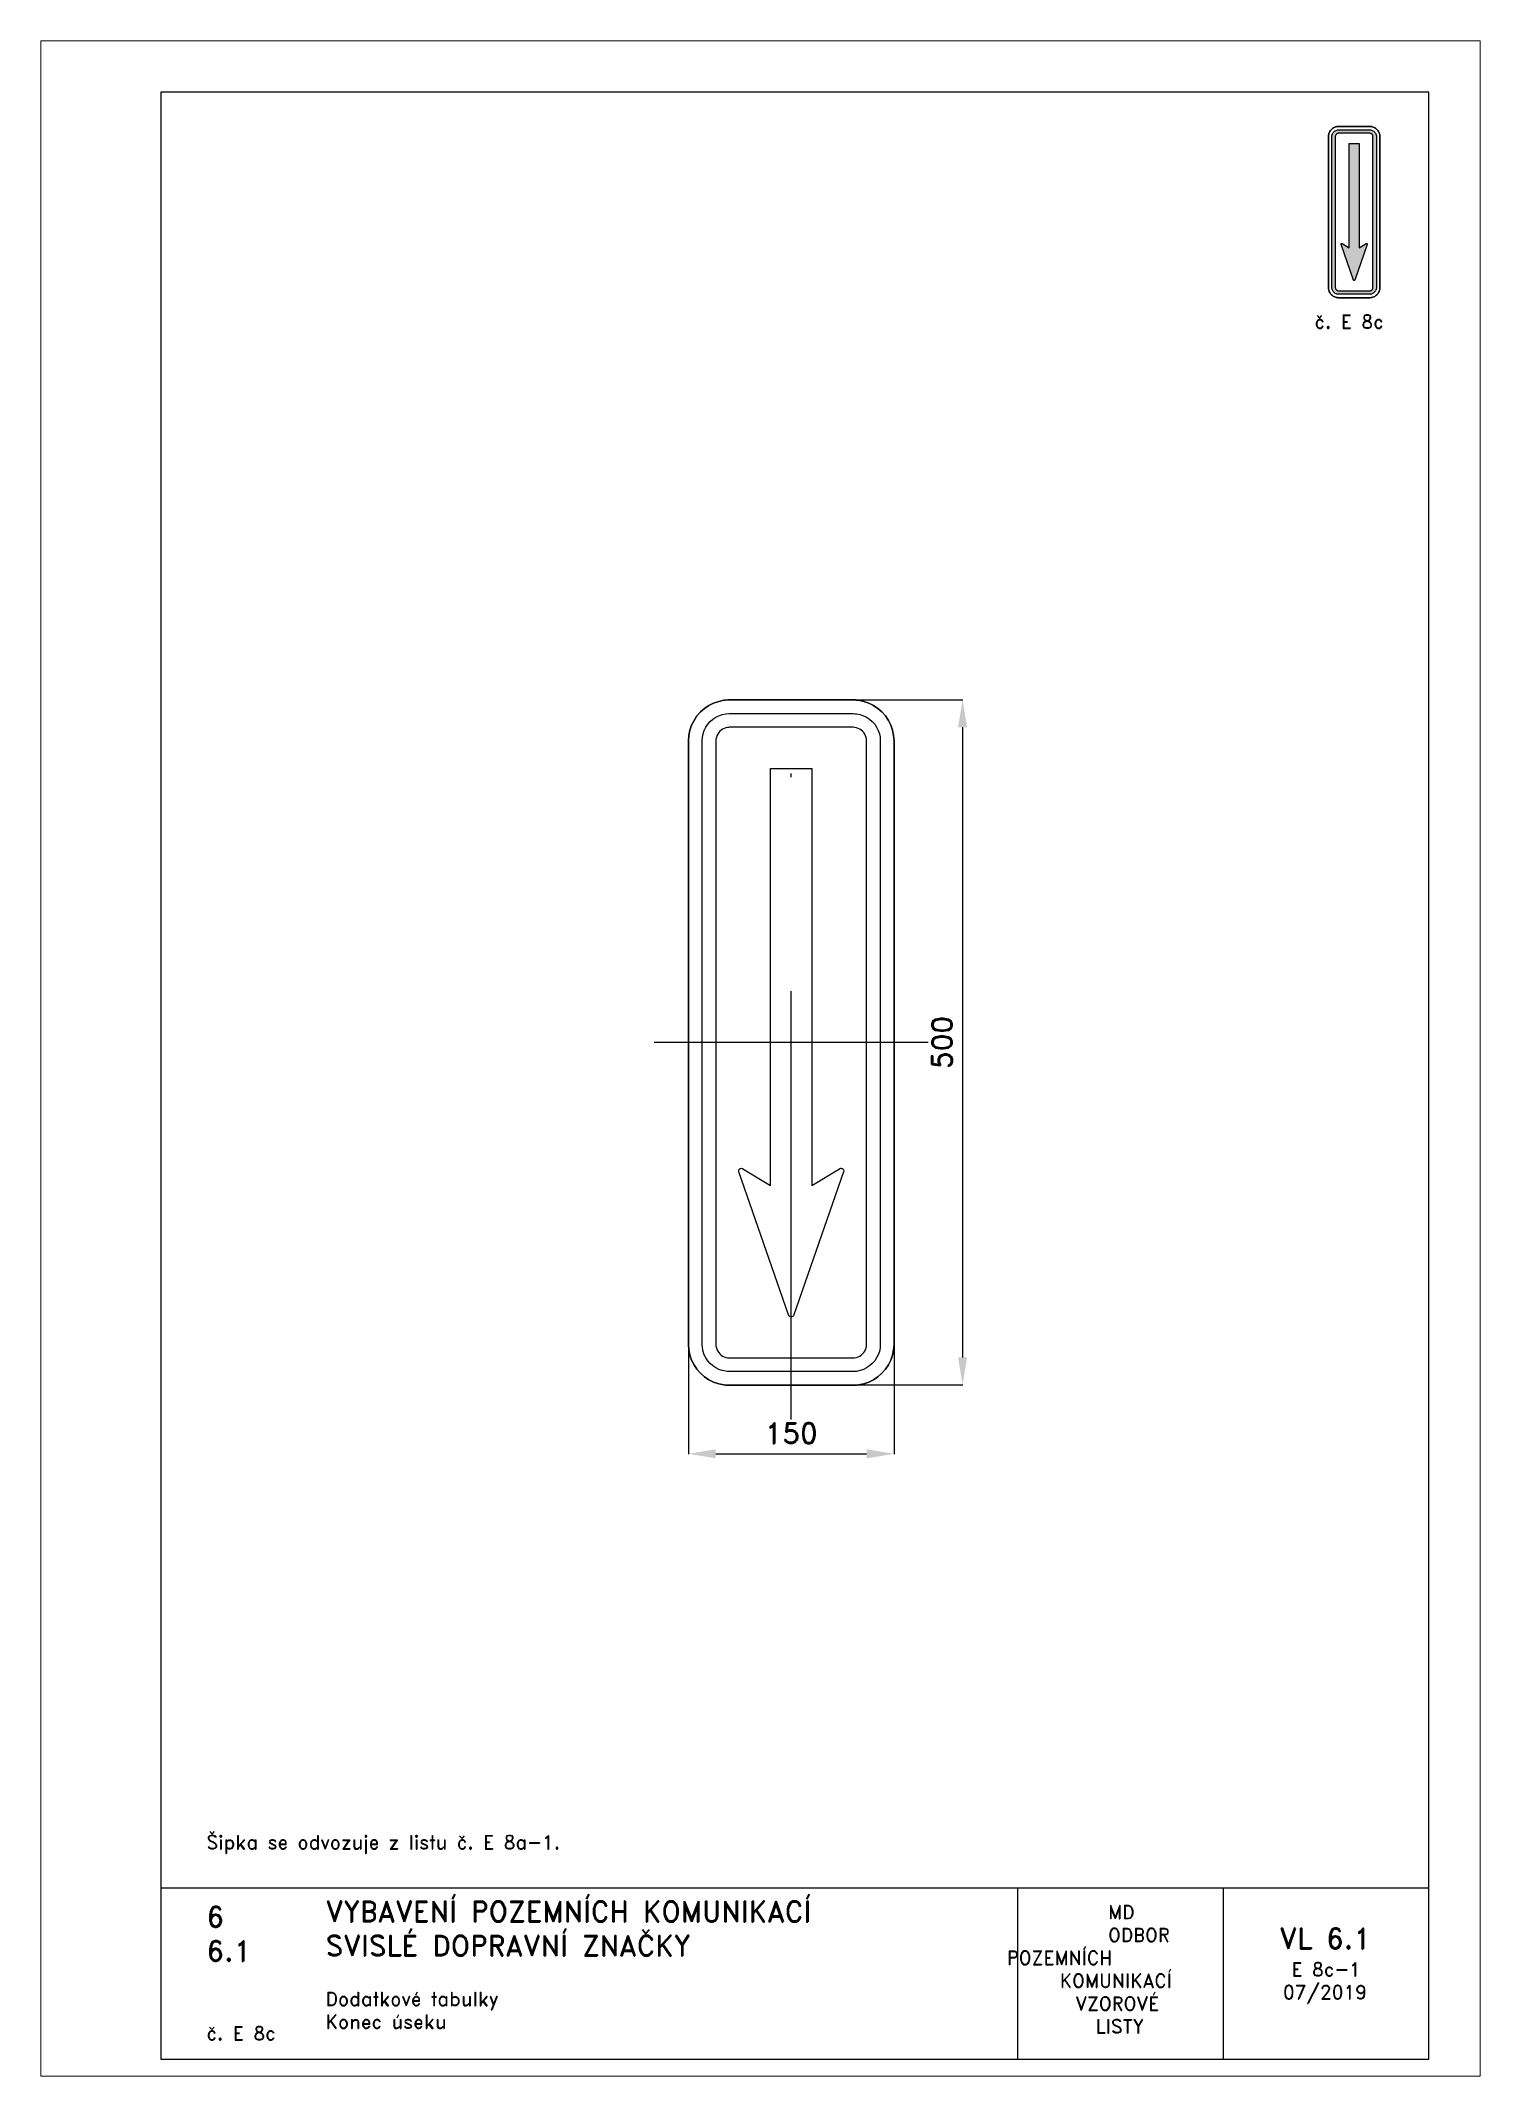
# Paper-space layout 'E8c-1' of a CAD drawing. Header units: millimetres. Extents: x 0 to 210, y 0 to 297.
# The model-space entities are those that its viewports show. They can reach past a viewport. Long polylines and large blocks are cut down to what shows.
import ezdxf

# ---------------------------------------------------------------- set-up
doc = ezdxf.new("R2010")
doc.units = ezdxf.units.MM
doc.header["$LTSCALE"] = 5
doc.linetypes.add('ČERCHOVANÁX2', pattern=[2, 1, -0.5, 0, -0.5])
for name, color, linetype in [('Kóty', 2, 'Continuous'), ('Rozpiska', 7, 'Continuous'), ('Značka', 7, 'Continuous')]:
    doc.layers.add(name, color=color, linetype=linetype)
doc.layers.add('Rámeček', color=6, linetype='Continuous', plot=False)
doc.styles.get("Standard").update_dxf_attribs({"font": 'romand.shx', "height": 15})
doc.dimstyles.get("Standard").update_dxf_attribs({"dimtxt": 15, "dimasz": 20, "dimexe": 0.18, "dimexo": 0.0625, "dimgap": 7.5, "dimtad": 1, "dimdec": 0, "dimzin": 0, "dimdsep": 46, "dimtxsty": 'Standard', "dimcen": 0.09, "dimadec": 0, "dimazin": 0, "dimtfac": 1, "dimtdec": 0, "dimtofl": 0, "dimtmove": 0, "dimatfit": 3, "dimfxl": 1, "dimtolj": 1, "dimtzin": 0, "dimarcsym": 0})

psp = doc.layouts.new('E8c-1')

# ---------------------------------------------------------------- texts
at = {"layer": 'Rozpiska', "color": 7, "attachment_point": 1}
for s, width, gutter_width, heights, insert, char_height in [('\\pi6.69048;č. E 8c', 25, 75, [0], (179.1, 257), 2), ('\\PŠipka se odvozuje z listu č. E 8a-1.{\\H2.11905x; }', 155.5011, 100, [0], (24.17, 38.49), 2), ('6', 149.0422, 100, [0], (24.17, 24.77), 3), ('{\\C6;VYBAVENÍ POZEMNÍCH KOMUNIKACÍ\\P}SVISLÉ DOPRAVNÍ ZNAČKY{\\H1.34524x; }', 149.0422, 100, [0], (41.56, 25.56), 3), ('\\pi14.7414;{\\C6;MD\\P\\pi2.36044;}ODBOR POZEMNÍCH{\\H1.57143x; }\\P\\pi7.69378;KOMUNIKACÍ{\\H1.5x; }\\P\\pi9.97949;{\\C6;VZOROVÉ\\H1.47619x; \\H0.67742x;\\P\\pi12.93187;LISTY\\H1.26984x; }', 33.1018, 100, [0], (140.95, 24.95), 2), ('\\pi1.03113;{\\H1.5x;\\C6;VL 6.1\\P\\pi2.79301;\\H0.66667x;E 8c-1\\H1.66666x; \\H0.6x;\\P\\pi1.5549;07/2019\\H1.80159x; }', 16.0623, 100, [0], (179.66, 21.61), 2), ('6.1', 149.0422, 100, [0], (24.17, 19.78), 3), ('{\\C6;Dodatkové tabulky\\P}Konec úseku{\\H1.83333x; }', 149.0422, 100, [0], (41.56, 12.29), 2), ('{\\C6;č. E 8c}', 18.3305, 100, [2.67], (24.17, 7.28), 2)]:
    psp.add_mtext_dynamic_manual_height_columns(s, width=width, gutter_width=gutter_width, heights=heights, dxfattribs=dict(at, insert=insert, char_height=char_height))

msp = doc.modelspace()

# ---------------------------------------------------------------- blocks, each defined once
blk = doc.blocks.new('*D0')
at = {"layer": 'Defpoints', "color": 0, "transparency": 16777216}
for p in [(37.6, 250), (49.1, -249.7), (125, -249.7)]:
    blk.add_point(p, dxfattribs=at)
at = {"layer": 'Kóty', "color": 0, "lineweight": -2, "transparency": 16777216}
for p, q in [((37.6, 250), (125.2, 250)), ((125, 230), (125, -229.7)), ((49.2, -249.7), (125.2, -249.7))]:
    blk.add_line(p, q, dxfattribs=at)
at = {"layer": 'Kóty', "color": 0, "transparency": 16777216}
for points in [[(121.7, 230), (128.3, 230), (125, 250)], [(121.7, -229.7), (128.3, -229.7), (125, -249.7)]]:
    blk.add_solid(points, dxfattribs=at)
at = {"layer": 'Kóty', "color": 0, "transparency": 16777216, "insert": (110, 0.1), "char_height": 15, "attachment_point": 5, "rotation": 90}
blk.add_mtext('\\A1;500', dxfattribs=at)
blk = doc.blocks.new('*D1')
at = {"layer": 'Defpoints', "color": 0, "transparency": 16777216}
for p in [(-75, -220), (75, -220), (75, -300)]:
    blk.add_point(p, dxfattribs=at)
at = {"layer": 'Kóty', "color": 0, "lineweight": -2, "transparency": 16777216}
for p, q in [((-75, -220.1), (-75, -300.2)), ((75, -220.1), (75, -300.2)), ((-55, -300), (55, -300))]:
    blk.add_line(p, q, dxfattribs=at)
at = {"layer": 'Kóty', "color": 0, "transparency": 16777216}
for points in [[(-55, -296.7), (-55, -303.3), (-75, -300)], [(55, -296.7), (55, -303.3), (75, -300)]]:
    blk.add_solid(points, dxfattribs=at)
at = {"layer": 'Kóty', "color": 0, "transparency": 16777216, "insert": (0, -285), "char_height": 15, "attachment_point": 5}
blk.add_mtext('\\A1;150', dxfattribs=at)

# ---------------------------------------------------------------- dimensions: what is measured, and where the dimension line sits
at = {"layer": 'Kóty'}
dim = msp.add_linear_dim(base=(125, -249.728), p1=(37.562, 250), p2=(49.1, -249.728), angle=90, dimstyle='Standard', dxfattribs=at)
dim.commit()
dim.dimension.update_dxf_attribs({"geometry": '*D0', "text_midpoint": (110, 0.136)})
dim = msp.add_linear_dim(base=(75, -300), p1=(-75, -220), p2=(75, -220), dimstyle='Standard', dxfattribs=at)
dim.commit()
dim.dimension.update_dxf_attribs({"geometry": '*D1', "text_midpoint": (0, -285)})

# ---------------------------------------------------------------- linework, layer by layer
at = {"layer": 'Značka', "color": 6, "linetype": 'ČERCHOVANÁX2', "ltscale": 2.5}
for points in [[(0, -275), (0, 275)], [(100, 0), (-100, 0)]]:
    msp.add_lwpolyline(points, dxfattribs=at)
at = {"layer": 'Značka', "color": 5}
for points in [[(-45, -250), (-45.1, -250), (-45.2, -249.999, -0.0321632), (-49.1, -249.728), (-52.9, -248.937), (-56.6, -247.692), (-60.1, -245.941), (-63.3, -243.785), (-66.2, -241.213), (-68.8, -238.302), (-70.9, -235.068), (-72.7, -231.595), (-73.9, -227.916), (-74.7, -224.108), (-75, -220.236), (-75, -220.118), (-75, -220), (-75, 220), (-75, 220.118), (-75, 220.236), (-74.7, 224.109), (-73.9, 227.916), (-72.7, 231.598), (-70.9, 235.068), (-68.8, 238.301), (-66.2, 241.213), (-63.3, 243.788), (-60.1, 245.941), (-56.6, 247.68), (-52.9, 248.937), (-49.1, 249.741, -0.0367427), (-45.2, 249.999), (-45.1, 250), (-45, 250), (45, 250), (45.1, 250), (45.2, 249.999, -0.0321652), (49.1, 249.728), (52.9, 248.937), (56.6, 247.692), (60.1, 245.941), (63.3, 243.785), (66.2, 241.213), (68.8, 238.302), (70.9, 235.068), (72.7, 231.595), (73.9, 227.916), (74.7, 224.108), (75, 220.236), (75, 220.118), (75, 220), (75, -220), (75, -220.118), (75, -220.236), (74.7, -224.109), (73.9, -227.916), (72.7, -231.598), (70.9, -235.068), (68.8, -238.301), (66.2, -241.213), (63.3, -243.788), (60.1, -245.941), (56.6, -247.68), (52.9, -248.937), (49.1, -249.741, -0.0367388), (45.2, -249.999), (45.1, -250), (45, -250), (-45, -250)], [(-45, -250), (45, -250), (45.1, -250), (45.2, -249.999, 0.0321632), (49.1, -249.728), (52.9, -248.937), (56.6, -247.692), (60.1, -245.941), (63.3, -243.785), (66.2, -241.213), (68.8, -238.302), (70.9, -235.068), (72.7, -231.595), (73.9, -227.916), (74.7, -224.108), (75, -220.236), (75, -220.118), (75, -220), (75, 220), (75, 220.118), (75, 220.236), (74.7, 224.109), (73.9, 227.916), (72.7, 231.598), (70.9, 235.068), (68.8, 238.301), (66.2, 241.213), (63.3, 243.788), (60.1, 245.941), (56.6, 247.68), (52.9, 248.937), (49.1, 249.741, 0.0367427), (45.2, 249.999), (45.1, 250), (45, 250), (-45, 250), (-45.1, 250), (-45.2, 249.999, 0.0321652), (-49.1, 249.728), (-52.9, 248.937), (-56.6, 247.692), (-60.1, 245.941), (-63.3, 243.785), (-66.2, 241.213), (-68.8, 238.302), (-70.9, 235.068), (-72.7, 231.595), (-73.9, 227.916), (-74.7, 224.108), (-75, 220.236), (-75, 220.118), (-75, 220), (-75, -220), (-75, -220.118), (-75, -220.236), (-74.7, -224.109), (-73.9, -227.916), (-72.7, -231.598), (-70.9, -235.068), (-68.8, -238.301), (-66.2, -241.213), (-63.3, -243.788), (-60.1, -245.941), (-56.6, -247.68), (-52.9, -248.937), (-49.1, -249.741, 0.0367388), (-45.2, -249.999), (-45.1, -250), (-45, -250)], [(-45, -240), (-45.1, -240), (-45.2, -239.999, -0.0321908), (-47.7, -239.818), (-50.3, -239.291), (-52.7, -238.461), (-55, -237.294), (-57.2, -235.857), (-59.1, -234.142), (-60.9, -232.201), (-62.3, -230.045), (-63.5, -227.73), (-64.3, -225.277), (-64.8, -222.738), (-65, -220.157), (-65, -220.079), (-65, -220), (-65, 220), (-65, 220.079), (-65, 220.157), (-64.8, 222.74), (-64.3, 225.277), (-63.5, 227.732), (-62.3, 230.045), (-60.9, 232.201), (-59.1, 234.142), (-57.2, 235.859), (-55, 237.294), (-52.7, 238.453), (-50.3, 239.291), (-47.7, 239.827), (-45.2, 239.999), (-45.1, 240), (-45, 240), (45, 240), (45.1, 240), (45.2, 239.999, -0.0321908), (47.7, 239.818), (50.3, 239.291), (52.7, 238.461), (55, 237.294), (57.2, 235.857), (59.1, 234.142), (60.9, 232.201), (62.3, 230.045), (63.5, 227.73), (64.3, 225.277), (64.8, 222.738), (65, 220.157), (65, 220.079), (65, 220), (65, -220), (65, -220.079), (65, -220.157), (64.8, -222.74), (64.3, -225.277), (63.5, -227.732), (62.3, -230.045), (60.9, -232.201), (59.1, -234.142), (57.2, -235.859), (55, -237.294), (52.7, -238.453), (50.3, -239.291), (47.7, -239.827), (45.2, -239.999), (45.1, -240), (45, -240), (-45, -240)], [(-45, -230), (45, -230), (45, -230), (45.1, -230, 0.0321082), (46.4, -229.909), (47.6, -229.646), (48.9, -229.231), (50, -228.647), (51.1, -227.928), (52.1, -227.071), (52.9, -226.101), (53.6, -225.023), (54.2, -223.865), (54.6, -222.639), (54.9, -221.369), (55, -220.079), (55, -220.039), (55, -220), (55, 220), (55, 220.039), (55, 220.079), (54.9, 221.37), (54.6, 222.639), (54.2, 223.866), (53.6, 225.023), (52.9, 226.1), (52.1, 227.071), (51.1, 227.929), (50, 228.647), (48.9, 229.227), (47.6, 229.646), (46.4, 229.914), (45.1, 230), (45, 230), (45, 230), (-45, 230), (-45, 230), (-45.1, 230, 0.032114), (-46.4, 229.909), (-47.6, 229.646), (-48.9, 229.231), (-50, 228.647), (-51.1, 227.928), (-52.1, 227.071), (-52.9, 226.101), (-53.6, 225.023), (-54.2, 223.865), (-54.6, 222.639), (-54.9, 221.369), (-55, 220.079), (-55, 220.039), (-55, 220), (-55, -220), (-55, -220.039), (-55, -220.079), (-54.9, -221.37), (-54.6, -222.639), (-54.2, -223.866), (-53.6, -225.023), (-52.9, -226.1), (-52.1, -227.071), (-51.1, -227.929), (-50, -228.647), (-48.9, -229.227), (-47.6, -229.646), (-46.4, -229.914), (-45.1, -230), (-45, -230), (-45, -230)], [(-15, -74), (-15, 200), (15, 200), (15, -74), (15, -104.149), (35.27, -91.987), (35.36, -91.94), (35.44, -91.895), (35.81, -91.76), (36.2, -91.705, -0.0650588), (36.68, -91.736), (37.15, -91.891), (37.56, -92.148), (37.9, -92.502), (38.14, -92.924), (38.27, -93.394), (38.3, -93.786), (38.24, -94.171), (38.22, -94.266), (38.19, -94.359), (1.89, -198.718), (1.85, -198.81), (1.81, -198.901), (1.62, -199.242), (1.35, -199.536), (0.95, -199.824), (0.49, -200), (0, -200.064, -0.0652948), (-0.49, -200), (-0.95, -199.824), (-1.35, -199.536), (-1.62, -199.243), (-1.81, -198.901), (-1.85, -198.81), (-1.89, -198.718), (-38.19, -94.359), (-38.22, -94.265), (-38.24, -94.171), (-38.3, -93.785), (-38.27, -93.394), (-38.14, -92.924), (-37.9, -92.502), (-37.56, -92.147), (-37.15, -91.891), (-36.68, -91.737), (-36.2, -91.705), (-35.81, -91.759), (-35.44, -91.895), (-35.36, -91.939), (-35.27, -91.987), (-15, -104.149), (-15, -74)]]:
    msp.add_lwpolyline(points, format="xyb", dxfattribs=at)

msp.set_redraw_order([(e.dxf.handle, doc.entitydb.next_handle()) for e in msp.query("TEXT MTEXT ATTDEF DIMENSION ARC_DIMENSION")])  # texts and dimensions are drawn at this point

# ---------------------------------------------------------------- hatches: boundary and pattern name
at = {"layer": 'Značka'}
h = psp.add_hatch(color=249, dxfattribs=at)
h.dxf.hatch_style = 1
edge = h.paths.add_edge_path()
edge.add_line((193.85, 284), (193.86, 284))
edge.add_line((193.86, 284), (193.86, 284))
edge.add_arc((193.85, 282.99), 1.01, 82.3002, 89.6738, ccw=False)
edge.add_arc((193.87, 283.08), 0.916, 74.2171, 82.34, ccw=False)
edge.add_line((194.12, 283.96), (194.24, 283.92))
edge.add_line((194.24, 283.92), (194.35, 283.86))
edge.add_line((194.35, 283.86), (194.46, 283.79))
edge.add_line((194.46, 283.79), (194.56, 283.71))
edge.add_line((194.56, 283.71), (194.64, 283.61))
edge.add_line((194.64, 283.61), (194.72, 283.5))
edge.add_line((194.72, 283.5), (194.77, 283.39))
edge.add_line((194.77, 283.39), (194.82, 283.26))
edge.add_line((194.82, 283.26), (194.84, 283.14))
edge.add_line((194.84, 283.14), (194.85, 283.01))
edge.add_line((194.85, 283.01), (194.85, 283))
edge.add_line((194.85, 283), (194.85, 283))
edge.add_line((194.85, 283), (194.85, 261))
edge.add_line((194.85, 261), (194.85, 261))
edge.add_line((194.85, 261), (194.85, 260.99))
edge.add_line((194.85, 260.99), (194.84, 260.86))
edge.add_line((194.84, 260.86), (194.82, 260.74))
edge.add_line((194.82, 260.74), (194.77, 260.61))
edge.add_line((194.77, 260.61), (194.72, 260.5))
edge.add_line((194.72, 260.5), (194.64, 260.39))
edge.add_line((194.64, 260.39), (194.56, 260.29))
edge.add_line((194.56, 260.29), (194.46, 260.21))
edge.add_line((194.46, 260.21), (194.35, 260.14))
edge.add_line((194.35, 260.14), (194.24, 260.08))
edge.add_line((194.24, 260.08), (194.12, 260.04))
edge.add_arc((193.86, 260.95), 0.95, 278.0001, 285.8318, ccw=False)
edge.add_arc((193.87, 260.88), 0.881, 269.6051, 278.023, ccw=False)
edge.add_line((193.86, 260), (193.86, 260))
edge.add_line((193.86, 260), (193.85, 260))
edge.add_line((193.85, 260), (189.35, 260))
edge.add_line((189.35, 260), (189.35, 260))
edge.add_line((189.35, 260), (189.34, 260))
edge.add_arc((189.35, 261.01), 1.01, 262.3002, 269.6738, ccw=False)
edge.add_arc((189.34, 260.92), 0.916, 254.2171, 262.34, ccw=False)
edge.add_line((189.09, 260.04), (188.97, 260.08))
edge.add_line((188.97, 260.08), (188.85, 260.14))
edge.add_line((188.85, 260.14), (188.74, 260.21))
edge.add_line((188.74, 260.21), (188.64, 260.29))
edge.add_line((188.64, 260.29), (188.56, 260.39))
edge.add_line((188.56, 260.39), (188.49, 260.5))
edge.add_line((188.49, 260.5), (188.43, 260.61))
edge.add_line((188.43, 260.61), (188.39, 260.74))
edge.add_line((188.39, 260.74), (188.36, 260.86))
edge.add_line((188.36, 260.86), (188.35, 260.99))
edge.add_line((188.35, 260.99), (188.35, 261))
edge.add_line((188.35, 261), (188.35, 261))
edge.add_line((188.35, 261), (188.35, 283))
edge.add_line((188.35, 283), (188.35, 283))
edge.add_line((188.35, 283), (188.35, 283.01))
edge.add_line((188.35, 283.01), (188.36, 283.14))
edge.add_line((188.36, 283.14), (188.39, 283.26))
edge.add_line((188.39, 283.26), (188.43, 283.39))
edge.add_line((188.43, 283.39), (188.49, 283.5))
edge.add_line((188.49, 283.5), (188.56, 283.61))
edge.add_line((188.56, 283.61), (188.64, 283.71))
edge.add_line((188.64, 283.71), (188.74, 283.79))
edge.add_line((188.74, 283.79), (188.85, 283.86))
edge.add_line((188.85, 283.86), (188.97, 283.92))
edge.add_line((188.97, 283.92), (189.09, 283.96))
edge.add_arc((189.35, 283.05), 0.951, 98.0027, 105.8292, ccw=False)
edge.add_arc((189.34, 283.12), 0.881, 89.6045, 98.0237, ccw=False)
edge.add_line((189.34, 284), (189.35, 284))
edge.add_line((189.35, 284), (189.35, 284))
edge.add_line((189.35, 284), (193.85, 284))
edge = h.paths.add_edge_path(flags=16)
edge.add_line((193.85, 283.5), (189.35, 283.5))
edge.add_line((189.35, 283.5), (189.35, 283.5))
edge.add_line((189.35, 283.5), (189.35, 283.5))
edge.add_arc((189.35, 283), 0.503, 90.3505, 97.7198)
edge.add_line((189.28, 283.5), (189.22, 283.48))
edge.add_line((189.22, 283.48), (189.16, 283.46))
edge.add_line((189.16, 283.46), (189.1, 283.43))
edge.add_line((189.1, 283.43), (189.05, 283.4))
edge.add_line((189.05, 283.4), (189, 283.35))
edge.add_line((189, 283.35), (188.96, 283.31))
edge.add_line((188.96, 283.31), (188.92, 283.25))
edge.add_line((188.92, 283.25), (188.89, 283.19))
edge.add_line((188.89, 283.19), (188.87, 283.13))
edge.add_line((188.87, 283.13), (188.86, 283.07))
edge.add_line((188.86, 283.07), (188.85, 283))
edge.add_line((188.85, 283), (188.85, 283))
edge.add_line((188.85, 283), (188.85, 283))
edge.add_line((188.85, 283), (188.85, 261))
edge.add_line((188.85, 261), (188.85, 261))
edge.add_line((188.85, 261), (188.85, 261))
edge.add_line((188.85, 261), (188.86, 260.93))
edge.add_line((188.86, 260.93), (188.87, 260.87))
edge.add_line((188.87, 260.87), (188.89, 260.81))
edge.add_line((188.89, 260.81), (188.92, 260.75))
edge.add_line((188.92, 260.75), (188.96, 260.69))
edge.add_line((188.96, 260.69), (189, 260.65))
edge.add_line((189, 260.65), (189.05, 260.6))
edge.add_line((189.05, 260.6), (189.1, 260.57))
edge.add_line((189.1, 260.57), (189.16, 260.54))
edge.add_line((189.16, 260.54), (189.22, 260.52))
edge.add_line((189.22, 260.52), (189.28, 260.5))
edge.add_arc((189.34, 260.94), 0.44, 261.976, 270.3958)
edge.add_line((189.35, 260.5), (189.35, 260.5))
edge.add_line((189.35, 260.5), (189.35, 260.5))
edge.add_line((189.35, 260.5), (193.85, 260.5))
edge.add_line((193.85, 260.5), (193.85, 260.5))
edge.add_line((193.85, 260.5), (193.86, 260.5))
edge.add_arc((193.85, 261), 0.503, 270.3498, 277.7204)
edge.add_line((193.92, 260.5), (193.98, 260.52))
edge.add_line((193.98, 260.52), (194.05, 260.54))
edge.add_line((194.05, 260.54), (194.1, 260.57))
edge.add_line((194.1, 260.57), (194.16, 260.6))
edge.add_line((194.16, 260.6), (194.21, 260.65))
edge.add_line((194.21, 260.65), (194.25, 260.69))
edge.add_line((194.25, 260.69), (194.28, 260.75))
edge.add_line((194.28, 260.75), (194.31, 260.81))
edge.add_line((194.31, 260.81), (194.33, 260.87))
edge.add_line((194.33, 260.87), (194.35, 260.93))
edge.add_line((194.35, 260.93), (194.35, 261))
edge.add_line((194.35, 261), (194.35, 261))
edge.add_line((194.35, 261), (194.35, 261))
edge.add_line((194.35, 261), (194.35, 283))
edge.add_line((194.35, 283), (194.35, 283))
edge.add_line((194.35, 283), (194.35, 283))
edge.add_line((194.35, 283), (194.35, 283.07))
edge.add_line((194.35, 283.07), (194.33, 283.13))
edge.add_line((194.33, 283.13), (194.31, 283.19))
edge.add_line((194.31, 283.19), (194.28, 283.25))
edge.add_line((194.28, 283.25), (194.25, 283.31))
edge.add_line((194.25, 283.31), (194.21, 283.35))
edge.add_line((194.21, 283.35), (194.16, 283.4))
edge.add_line((194.16, 283.4), (194.1, 283.43))
edge.add_line((194.1, 283.43), (194.05, 283.46))
edge.add_line((194.05, 283.46), (193.98, 283.48))
edge.add_line((193.98, 283.48), (193.92, 283.5))
edge.add_arc((193.86, 283.06), 0.441, 81.9787, 90.3931)
edge.add_line((193.86, 283.5), (193.85, 283.5))
edge.add_line((193.85, 283.5), (193.85, 283.5))
h = psp.add_hatch(color=249, dxfattribs=at)
h.dxf.hatch_style = 1
edge = h.paths.add_edge_path()
edge.add_line((190.85, 268.3), (190.85, 282))
edge.add_line((190.85, 282), (192.35, 282))
edge.add_line((192.35, 282), (192.35, 268.3))
edge.add_line((192.35, 268.3), (192.35, 266.79))
edge.add_line((192.35, 266.79), (193.37, 267.4))
edge.add_line((193.37, 267.4), (193.37, 267.4))
edge.add_line((193.37, 267.4), (193.37, 267.41))
edge.add_line((193.37, 267.41), (193.39, 267.41))
edge.add_line((193.39, 267.41), (193.41, 267.41))
edge.add_arc((193.42, 267.32), 0.0928, 78.8601, 93.7495, ccw=False)
edge.add_line((193.44, 267.41), (193.46, 267.41))
edge.add_line((193.46, 267.41), (193.48, 267.39))
edge.add_line((193.48, 267.39), (193.5, 267.37))
edge.add_line((193.5, 267.37), (193.51, 267.35))
edge.add_line((193.51, 267.35), (193.52, 267.33))
edge.add_line((193.52, 267.33), (193.52, 267.31))
edge.add_line((193.52, 267.31), (193.51, 267.29))
edge.add_line((193.51, 267.29), (193.51, 267.29))
edge.add_line((193.51, 267.29), (193.51, 267.28))
edge.add_line((193.51, 267.28), (191.7, 262.06))
edge.add_line((191.7, 262.06), (191.69, 262.06))
edge.add_line((191.69, 262.06), (191.69, 262.05))
edge.add_line((191.69, 262.05), (191.68, 262.04))
edge.add_line((191.68, 262.04), (191.67, 262.02))
edge.add_line((191.67, 262.02), (191.65, 262.01))
edge.add_line((191.65, 262.01), (191.63, 262))
edge.add_line((191.63, 262), (191.6, 262))
edge.add_arc((191.6, 262.09), 0.095, 255.087, 270.0302, ccw=False)
edge.add_line((191.58, 262), (191.55, 262.01))
edge.add_line((191.55, 262.01), (191.53, 262.02))
edge.add_line((191.53, 262.02), (191.52, 262.04))
edge.add_line((191.52, 262.04), (191.51, 262.05))
edge.add_line((191.51, 262.05), (191.51, 262.06))
edge.add_line((191.51, 262.06), (191.51, 262.06))
edge.add_line((191.51, 262.06), (189.69, 267.28))
edge.add_line((189.69, 267.28), (189.69, 267.29))
edge.add_line((189.69, 267.29), (189.69, 267.29))
edge.add_line((189.69, 267.29), (189.69, 267.31))
edge.add_line((189.69, 267.31), (189.69, 267.33))
edge.add_line((189.69, 267.33), (189.69, 267.35))
edge.add_line((189.69, 267.35), (189.71, 267.37))
edge.add_line((189.71, 267.37), (189.72, 267.39))
edge.add_line((189.72, 267.39), (189.74, 267.41))
edge.add_line((189.74, 267.41), (189.77, 267.41))
edge.add_line((189.77, 267.41), (189.79, 267.41))
edge.add_line((189.79, 267.41), (189.81, 267.41))
edge.add_line((189.81, 267.41), (189.83, 267.41))
edge.add_line((189.83, 267.41), (189.83, 267.4))
edge.add_line((189.83, 267.4), (189.84, 267.4))
edge.add_line((189.84, 267.4), (190.85, 266.79))
edge.add_line((190.85, 266.79), (190.85, 268.3))

# ---------------------------------------------------------------- linework, layer by layer
at = {"layer": 'Rozpiska', "color": 7}
for p, q in [((17.5, 27.5), (202.5, 27.5)), ((142.5, 27.5), (142.5, 2.5)), ((172.5, 27.5), (172.5, 2.5))]:
    psp.add_line(p, q, dxfattribs=at)
psp.add_lwpolyline([(17.5, 2.5), (202.5, 2.5), (202.5, 289.5), (17.5, 289.5)], close=True, dxfattribs=at)
at = {"layer": 'Značka', "color": 7}
for points in [[(193.85, 284.5), (193.86, 284.5), (193.86, 284.5, -0.032178), (194.06, 284.49, -0.035425), (194.25, 284.45, -0.036285), (194.43, 284.38), (194.61, 284.3), (194.77, 284.19), (194.91, 284.06), (195.04, 283.92), (195.15, 283.75), (195.24, 283.58), (195.3, 283.4), (195.34, 283.21), (195.35, 283.01), (195.35, 283.01), (195.35, 283), (195.35, 261), (195.35, 260.99), (195.35, 260.99), (195.34, 260.79), (195.3, 260.6), (195.24, 260.42), (195.15, 260.25), (195.04, 260.08), (194.91, 259.94), (194.77, 259.81), (194.61, 259.7), (194.43, 259.62, -0.03342), (194.25, 259.55, -0.034119), (194.06, 259.51, -0.036749), (193.86, 259.5), (193.86, 259.5), (193.85, 259.5), (189.35, 259.5), (189.35, 259.5), (189.34, 259.5, -0.03218), (189.15, 259.51, -0.03544), (188.96, 259.55, -0.036283), (188.77, 259.62), (188.6, 259.7), (188.44, 259.81), (188.29, 259.94), (188.16, 260.08), (188.05, 260.25), (187.97, 260.42), (187.9, 260.6), (187.86, 260.79), (187.85, 260.99), (187.85, 260.99), (187.85, 261), (187.85, 283), (187.85, 283.01), (187.85, 283.01), (187.87, 283.21), (187.9, 283.4), (187.97, 283.58), (188.05, 283.75), (188.16, 283.92), (188.29, 284.06), (188.44, 284.19), (188.6, 284.3), (188.77, 284.38), (188.96, 284.45, -0.034133), (189.15, 284.49, -0.036745), (189.34, 284.5), (189.35, 284.5), (189.35, 284.5), (193.85, 284.5)], [(193.85, 284.5), (189.35, 284.5), (189.35, 284.5), (189.34, 284.5, 0.032178), (189.15, 284.49, 0.035425), (188.96, 284.45, 0.036285), (188.77, 284.38), (188.6, 284.3), (188.44, 284.19), (188.29, 284.06), (188.16, 283.92), (188.05, 283.75), (187.97, 283.58), (187.9, 283.4), (187.86, 283.21), (187.85, 283.01), (187.85, 283.01), (187.85, 283), (187.85, 261), (187.85, 260.99), (187.85, 260.99), (187.87, 260.79), (187.9, 260.6), (187.97, 260.42), (188.05, 260.25), (188.16, 260.08), (188.29, 259.94), (188.44, 259.81), (188.6, 259.7), (188.77, 259.62, 0.03342), (188.96, 259.55, 0.034119), (189.15, 259.51, 0.036749), (189.34, 259.5), (189.35, 259.5), (189.35, 259.5), (193.85, 259.5), (193.86, 259.5), (193.86, 259.5, 0.03218), (194.06, 259.51, 0.03544), (194.25, 259.55, 0.036283), (194.43, 259.62, 0.034467), (194.61, 259.7), (194.77, 259.81), (194.91, 259.94), (195.04, 260.08), (195.15, 260.25), (195.24, 260.42), (195.3, 260.6), (195.34, 260.79), (195.35, 260.99), (195.35, 260.99), (195.35, 261), (195.35, 283), (195.35, 283.01), (195.35, 283.01), (195.34, 283.21), (195.3, 283.4), (195.24, 283.58), (195.15, 283.75), (195.04, 283.92), (194.91, 284.06), (194.77, 284.19), (194.61, 284.3), (194.43, 284.38), (194.25, 284.45, 0.034133), (194.06, 284.49, 0.036745), (193.86, 284.5), (193.86, 284.5), (193.85, 284.5)]]:
    psp.add_lwpolyline(points, format="xyb", dxfattribs=at)
at = {"layer": 'Značka', "color": 249}
for points in [[(193.85, 284), (193.86, 284), (193.86, 284, -0.032185), (193.99, 283.99, -0.035458), (194.12, 283.96), (194.24, 283.92), (194.35, 283.86), (194.46, 283.79), (194.56, 283.71), (194.64, 283.61), (194.72, 283.5), (194.77, 283.39), (194.82, 283.26), (194.84, 283.14), (194.85, 283.01), (194.85, 283), (194.85, 283), (194.85, 261), (194.85, 261), (194.85, 260.99), (194.84, 260.86), (194.82, 260.74), (194.77, 260.61), (194.72, 260.5), (194.64, 260.39), (194.56, 260.29), (194.46, 260.21), (194.35, 260.14), (194.24, 260.08), (194.12, 260.04, -0.034186), (193.99, 260.01, -0.036746), (193.86, 260), (193.86, 260), (193.85, 260), (189.35, 260), (189.35, 260), (189.34, 260, -0.032185), (189.21, 260.01, -0.035458), (189.09, 260.04), (188.97, 260.08), (188.85, 260.14), (188.74, 260.21), (188.64, 260.29), (188.56, 260.39), (188.49, 260.5), (188.43, 260.61), (188.39, 260.74), (188.36, 260.86), (188.35, 260.99), (188.35, 261), (188.35, 261), (188.35, 283), (188.35, 283), (188.35, 283.01), (188.36, 283.14), (188.39, 283.26), (188.43, 283.39), (188.49, 283.5), (188.56, 283.61), (188.64, 283.71), (188.74, 283.79), (188.85, 283.86), (188.97, 283.92), (189.09, 283.96, -0.034162), (189.21, 283.99, -0.036752), (189.34, 284), (189.35, 284), (189.35, 284), (193.85, 284)], [(193.85, 283.5), (189.35, 283.5), (189.35, 283.5), (189.35, 283.5, 0.032166), (189.28, 283.5), (189.22, 283.48), (189.16, 283.46), (189.1, 283.43), (189.05, 283.4), (189, 283.35), (188.96, 283.31), (188.92, 283.25), (188.89, 283.19), (188.87, 283.13), (188.86, 283.07), (188.85, 283), (188.85, 283), (188.85, 283), (188.85, 261), (188.85, 261), (188.85, 261), (188.86, 260.93), (188.87, 260.87), (188.89, 260.81), (188.92, 260.75), (188.96, 260.69), (189, 260.65), (189.05, 260.6), (189.1, 260.57), (189.16, 260.54), (189.22, 260.52), (189.28, 260.5, 0.036755), (189.35, 260.5), (189.35, 260.5), (189.35, 260.5), (193.85, 260.5), (193.85, 260.5), (193.86, 260.5, 0.032172), (193.92, 260.5), (193.98, 260.52), (194.05, 260.54), (194.1, 260.57), (194.16, 260.6), (194.21, 260.65), (194.25, 260.69), (194.28, 260.75), (194.31, 260.81), (194.33, 260.87), (194.35, 260.93), (194.35, 261), (194.35, 261), (194.35, 261), (194.35, 283), (194.35, 283), (194.35, 283), (194.35, 283.07), (194.33, 283.13), (194.31, 283.19), (194.28, 283.25), (194.25, 283.31), (194.21, 283.35), (194.16, 283.4), (194.1, 283.43), (194.05, 283.46), (193.98, 283.48), (193.92, 283.5, 0.036731), (193.86, 283.5), (193.85, 283.5), (193.85, 283.5)], [(190.85, 268.3), (190.85, 282), (192.35, 282), (192.35, 268.3), (192.35, 266.79), (193.37, 267.4), (193.37, 267.4), (193.37, 267.41), (193.39, 267.41), (193.41, 267.41, -0.065059), (193.44, 267.41), (193.46, 267.41), (193.48, 267.39), (193.5, 267.37), (193.51, 267.35), (193.52, 267.33), (193.52, 267.31), (193.51, 267.29), (193.51, 267.29), (193.51, 267.28), (191.7, 262.06), (191.69, 262.06), (191.69, 262.05), (191.68, 262.04), (191.67, 262.02), (191.65, 262.01), (191.63, 262), (191.6, 262, -0.065295), (191.58, 262), (191.55, 262.01), (191.53, 262.02), (191.52, 262.04), (191.51, 262.05), (191.51, 262.06), (191.51, 262.06), (189.69, 267.28), (189.69, 267.29), (189.69, 267.29), (189.69, 267.31), (189.69, 267.33), (189.69, 267.35), (189.71, 267.37), (189.72, 267.39), (189.74, 267.41), (189.77, 267.41), (189.79, 267.41), (189.81, 267.41), (189.83, 267.41), (189.83, 267.4), (189.84, 267.4), (190.85, 266.79), (190.85, 268.3)]]:
    psp.add_lwpolyline(points, format="xyb", dxfattribs=at)

psp.set_redraw_order([(e.dxf.handle, doc.entitydb.next_handle()) for e in psp.query("TEXT MTEXT ATTDEF DIMENSION ARC_DIMENSION")])  # texts and dimensions are drawn at this point

# ---------------------------------------------------------------- viewports
at = {"layer": 'Rámeček'}
psp.add_viewport(center=(105, 148.5), size=(210, 297), view_center_point=(-22.401, -11.605), view_height=1485, dxfattribs=at)

doc.saveas('drawing.dxf')
